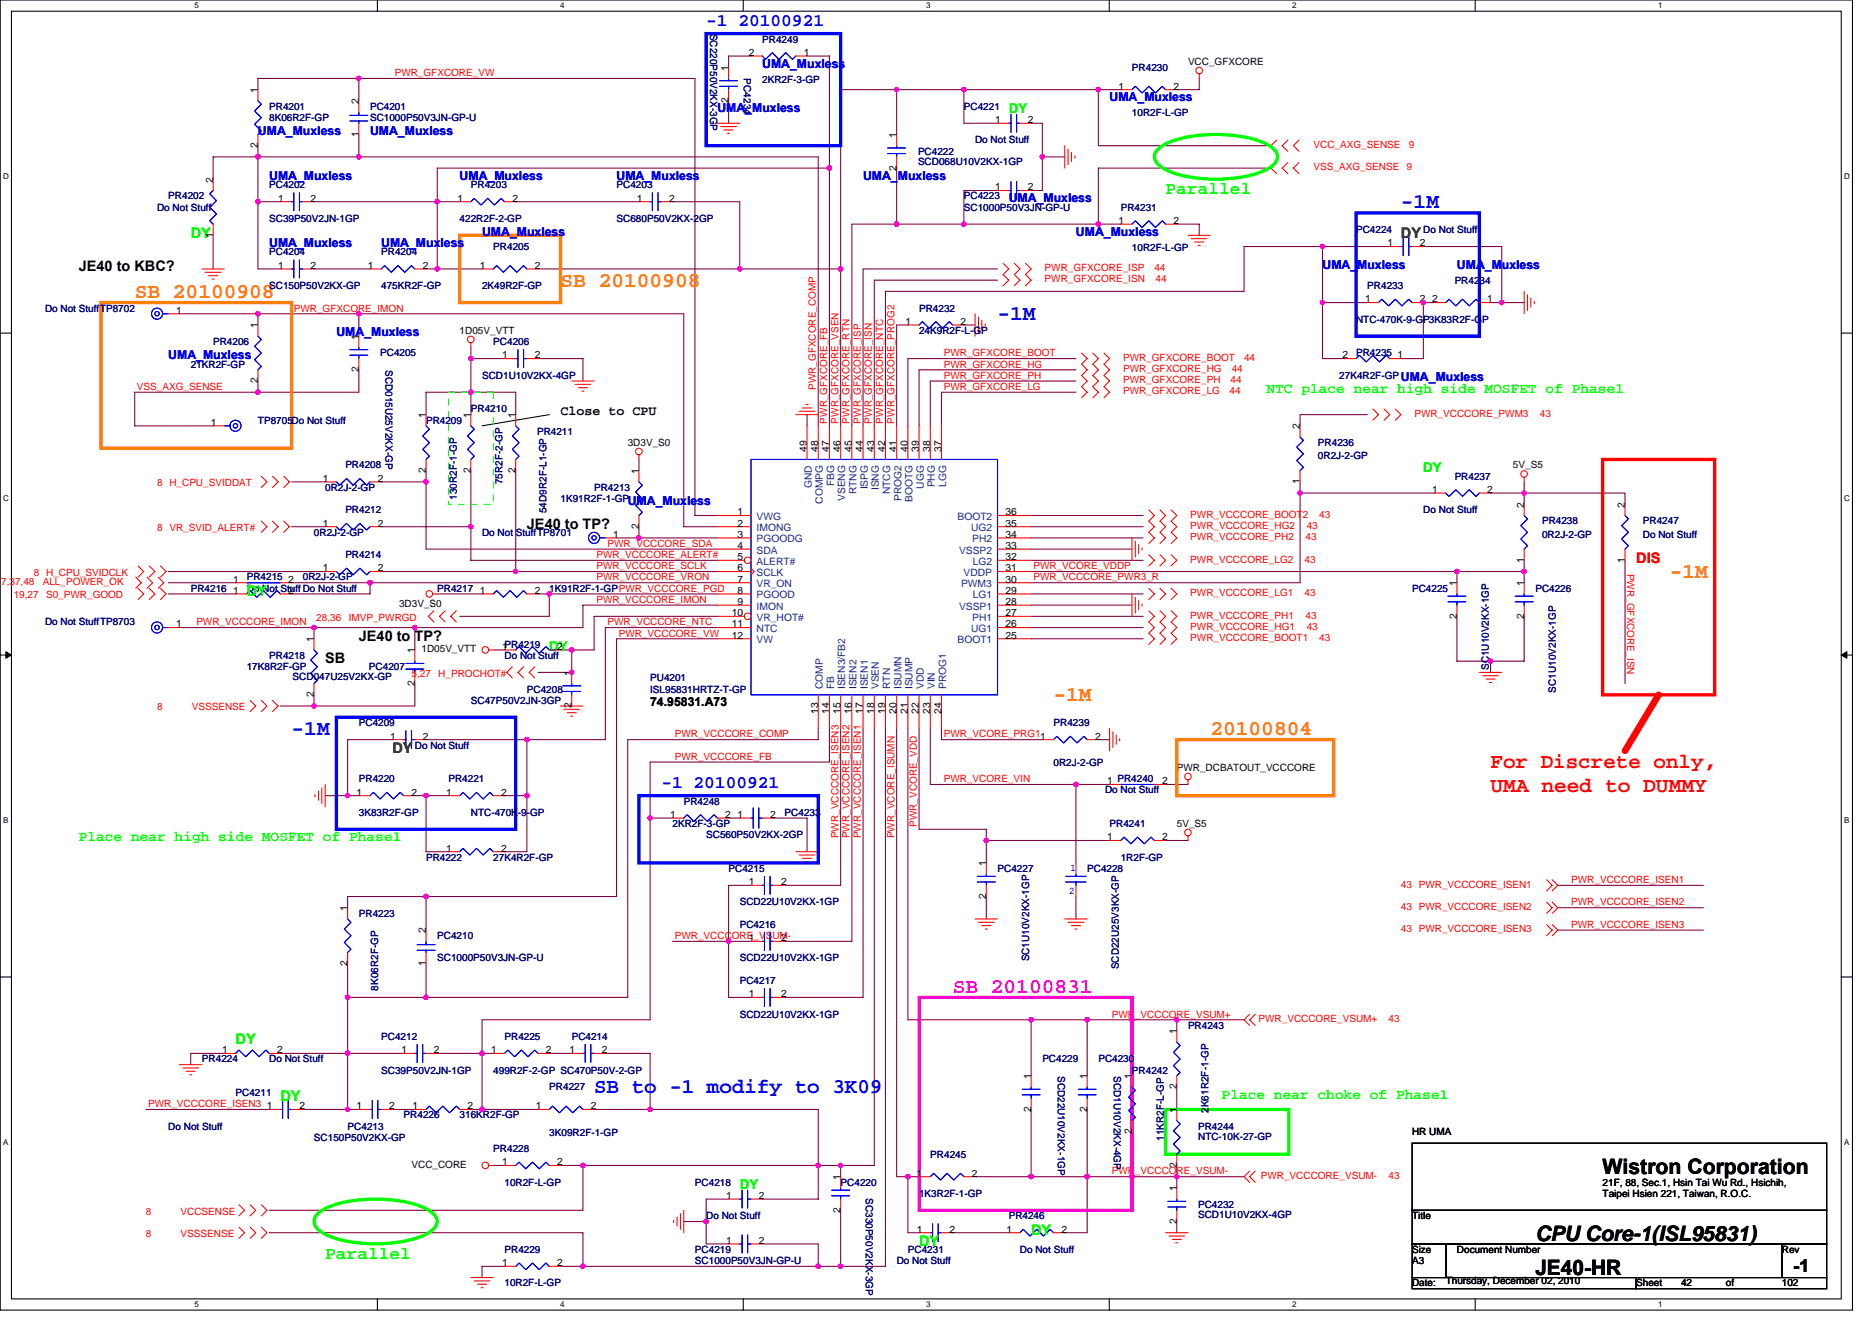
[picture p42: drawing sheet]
<svg xmlns="http://www.w3.org/2000/svg" width="297mm" height="210mm" viewBox="0 0 297 210" stroke-linecap="round" stroke-linejoin="round" font-family="sans-serif">
<defs><g id="words">
<g font-size="3.4" fill="#00f">
<text x="222.3" y="33">-1M</text>
<text x="158.3" y="50.8">-1M</text>
<text x="46.3" y="116.6">-1M</text>
<text x="94.3" y="173.5">SB to -1 modify to 3K09</text>
</g>
<g font-size="3.4" fill="#ff8000">
<text x="21.4" y="47.2">SB 20100908</text>
<text x="88.9" y="45.5">SB 20100908</text>
<text x="265" y="91.7">-1M</text>
<text x="167.2" y="111.3">-1M</text>
<text x="192.1" y="116.6">20100804</text>
</g>
<g font-size="3.4" fill="#f00">
<text x="236.5" y="121.9">For Discrete only,</text>
<text x="236.5" y="125.7">UMA need to DUMMY</text>
</g>
<text font-size="3.4" fill="#f0f" x="151.2" y="157.5">SB 20100831</text>
<g font-size="3.4">
<text x="254.3" y="186.2">Wistron Corporation</text>
<text x="243.6" y="196.9">CPU Core-1(ISL95831)</text>
<text x="243.6" y="202.2">JE40-HR</text>
</g>
<g font-size="2.8" fill="#00f">
<text x="112.1" y="4.1">-1 20100921</text>
<text x="104.9" y="125">-1 20100921</text>
</g>
<g font-size="2.8" fill="#0f0">
<text x="185" y="30.8">Parallel</text>
<text x="51.6" y="199.7">Parallel</text>
</g>
<text font-size="2.8" x="284.5" y="201.8">-1</text>
<g font-size="2.3" fill="#0f0">
<text x="30.3" y="37.7">DY</text>
<text x="201" y="62.4">NTC place near high side MOSFET of Phase1</text>
<text x="39.2" y="94.6">DY</text>
<text x="12.5" y="133.5">Place near high side MOSFET of Phase1</text>
<text x="37.4" y="165.7">DY</text>
<text x="44.5" y="174.6">DY</text>
<text x="193.8" y="174.4">Place near choke of Phase1</text>
<text x="145.8" y="197.7">DY</text>
<text x="163.6" y="195.9">DY</text>
</g>
<g font-size="2.3" fill="#008000">
<text x="222.3" y="37.7">DY</text>
<text x="62.3" y="119.5">DY</text>
</g>
<g font-size="2.3">
<text x="12.5" y="43">JE40 to KBC?</text>
<text x="83.6" y="83.9">JE40 to TP?</text>
<text x="56.9" y="101.7">JE40 to TP?</text>
<text x="51.6" y="105.3">SB</text>
</g>
<text font-size="2.3" fill="#f00" x="259.6" y="89.3">DIS</text>
<g font-size="2.1" fill="#0f0">
<text x="160.1" y="18">DY</text>
<text x="225.8" y="74.9">DY</text>
<text x="87.2" y="103.3">DY</text>
<text x="117.4" y="188.7">DY</text>
</g>
<text font-size="2.1" x="88.9" y="65.8">Close to CPU</text>
<g font-size="1.9" fill="#00f">
<text x="120.9" y="10.7">UMA_Muxless</text>
<text x="113.8" y="17.8">UMA_Muxless</text>
<text x="176.1" y="16">UMA_Muxless</text>
<text x="40.9" y="21.4">UMA_Muxless</text>
<text x="58.7" y="21.4">UMA_Muxless</text>
<text x="42.7" y="28.5">UMA_Muxless</text>
<text x="72.9" y="28.5">UMA_Muxless</text>
<text x="97.8" y="28.5">UMA_Muxless</text>
<text x="136.9" y="28.5">UMA_Muxless</text>
<text x="160.1" y="32">UMA_Muxless</text>
<text x="42.7" y="39.2">UMA_Muxless</text>
<text x="60.5" y="39.2">UMA_Muxless</text>
<text x="76.5" y="37.4">UMA_Muxless</text>
<text x="170.7" y="37.4">UMA_Muxless</text>
<text x="209.8" y="42.7">UMA_Muxless</text>
<text x="231.2" y="42.7">UMA_Muxless</text>
<text x="53.4" y="53.4">UMA_Muxless</text>
<text x="26.7" y="56.9">UMA_Muxless</text>
<text x="222.3" y="60.5">UMA_Muxless</text>
<text x="99.6" y="80.1">UMA_Muxless</text>
</g>
<text font-size="1.9" x="103.2" y="112.1">74.95831.A73</text>
<g font-size="1.6" fill="#000080">
<text x="112.7" y="5.3" transform="rotate(90 112.7 5.3)">SC220P50V2KX-3GP</text>
<text x="120.9" y="6.8">PR4249</text>
<text x="179.6" y="11.2">PR4230</text>
<text x="42.7" y="17.4">PR4201</text>
<text x="58.7" y="17.4">PC4201</text>
<text x="118" y="12.4" transform="rotate(90 118 12.4)">PC4234</text>
<text x="120.9" y="13.1">2KR2F-3-GP</text>
<text x="152.9" y="17.4">PC4221</text>
<text x="42.7" y="19.2">8K06R2F-GP</text>
<text x="58.7" y="19.2">SC1000P50V3JN-GP-U</text>
<text x="154.7" y="22.8">Do Not Stuff</text>
<text x="179.6" y="18.5">10R2F-L-GP</text>
<text x="42.7" y="29.9">PC4202</text>
<text x="74.7" y="29.9">PR4203</text>
<text x="97.8" y="29.9">PC4203</text>
<text x="145.7" y="24.5">PC4222</text>
<text x="145.7" y="26.1">SCD068U10V2KX-1GP</text>
<text x="24.9" y="33.4">Do Not Stuff</text>
<text x="26.7" y="31.6">PR4202</text>
<text x="42.7" y="35.2">SC39P50V2JN-1GP</text>
<text x="72.9" y="35.2">422R2F-2-GP</text>
<text x="97.8" y="35.2">SC680P50V2KX-2GP</text>
<text x="152.9" y="31.6">PC4223</text>
<text x="152.9" y="33.4">SC1000P50V3JN-GP-U</text>
<text x="177.8" y="33.4">PR4231</text>
<text x="42.7" y="40.5">PC4204</text>
<text x="60.5" y="40.5">PR4204</text>
<text x="78.3" y="39.6">PR4205</text>
<text x="179.6" y="39.8">10R2F-L-GP</text>
<text x="215.2" y="37">PC4224</text>
<text x="225.8" y="37">Do Not Stuff</text>
<text x="42.7" y="45.9">SC150P50V2KX-GP</text>
<text x="60.5" y="45.9">475KR2F-GP</text>
<text x="76.5" y="45.9">2K49R2F-GP</text>
<text x="217" y="45.9">PR4233</text>
<text x="230.8" y="45">PR4234</text>
<text x="7.2" y="49.4">Do Not StuffTP8702</text>
<text x="145.8" y="49.4">PR4232</text>
<text x="145.8" y="53">24K9R2F-L-GP</text>
<text x="215.2" y="51.2">NTC-470K-9-GP3K83R2F-GP</text>
<text x="30.3" y="58.3">21KR2F-GP</text>
<text x="33.8" y="54.8">PR4206</text>
<text x="60.3" y="56.5">PC4205</text>
<text x="61.1" y="58.7" transform="rotate(90 61.1 58.7)">SCD015U25V2KX-GP</text>
<text x="78.3" y="54.8">PC4206</text>
<text x="215.2" y="56.5">PR4235</text>
<text x="74.7" y="65.4">PR4210</text>
<text x="76.5" y="60.1">SCD1U10V2KX-4GP</text>
<text x="212.5" y="60.1">27K4R2F-GP</text>
<text x="40.9" y="67.2">TP8705Do Not Stuff</text>
<text x="67.6" y="67.2">PR4209</text>
<text x="85.2" y="69">PR4211</text>
<text x="209.1" y="70.8">PR4236</text>
<text x="51.6" y="77.9">0R2J-2-GP</text>
<text x="54.8" y="74.3">PR4208</text>
<text x="79.8" y="76.8" transform="rotate(-90 79.8 76.8)">75R2F-2-GP</text>
<text x="94.3" y="77.9">PR4213</text>
<text x="209.1" y="72.9">0R2J-2-GP</text>
<text x="230.8" y="76.1">PR4237</text>
<text x="54.8" y="81.4">PR4212</text>
<text x="72.5" y="79.3" transform="rotate(-90 72.5 79.3)">130R2F-1-GP</text>
<text x="86.7" y="81.4" transform="rotate(-90 86.7 81.4)">54D9R2F-L1-GP</text>
<text x="88.9" y="79.7">1K91R2F-1-GP</text>
<text x="225.8" y="81.4">Do Not Stuff</text>
<text x="244.7" y="83.2">PR4238</text>
<text x="260.7" y="83.2">PR4247</text>
<text x="49.8" y="85">0R2J-2-GP</text>
<text x="54.8" y="88.5">PR4214</text>
<text x="76.5" y="85">Do Not StuffTP8701</text>
<text x="244.7" y="85.3">0R2J-2-GP</text>
<text x="260.7" y="85.3">Do Not Stuff</text>
<text x="30.3" y="93.9">PR4216</text>
<text x="39.2" y="92.1">PR4215</text>
<text x="39.2" y="93.9">Do Not StuffDo Not Stuff</text>
<text x="48" y="92.1">0R2J-2-GP</text>
<text x="69.4" y="93.9">PR4217</text>
<text x="87.2" y="93.9">1K91R2F-1-GPPWR_VCCCORE_PGD</text>
<text x="224.1" y="93.9">PC4225</text>
<text x="243.6" y="93.9">PC4226</text>
<text x="7.2" y="99.2">Do Not StuffTP8703</text>
<text x="39.2" y="106.3">17K8R2F-GP</text>
<text x="42.7" y="104.5">PR4218</text>
<text x="46.4" y="107.9">SCD047U25V2KX-GP</text>
<text x="58.5" y="106.3">PC4207</text>
<text x="80" y="104.5">Do Not Stuff</text>
<text x="236.2" y="106.3" transform="rotate(-90 236.2 106.3)">SC1U10V2KX-1GP</text>
<text x="74.7" y="111.7">SC47P50V2JN-3GP</text>
<text x="83.6" y="109.9">PC4208</text>
<text x="103.2" y="108.1">PU4201</text>
<text x="103.2" y="109.9">ISL95831HRTZ-T-GP</text>
<text x="246.9" y="109.9" transform="rotate(-90 246.9 109.9)">SC1U10V2KX-1GP</text>
<text x="56.9" y="115.2">PC4209</text>
<text x="65.8" y="118.8">Do Not Stuff</text>
<text x="167.2" y="115.2">PR4239</text>
<text x="56.9" y="124.1">PR4220</text>
<text x="71.2" y="124.1">PR4221</text>
<text x="167.2" y="121.6">0R2J-2-GP</text>
<text x="175.3" y="125.9">Do Not Stuff</text>
<text x="56.9" y="129.4">3K83R2F-GP</text>
<text x="74.7" y="129.4">NTC-470K-9-GP</text>
<text x="106.7" y="131.2">2KR2F-3-GP</text>
<text x="108.5" y="127.7">PR4248</text>
<text x="124.5" y="129.4">PC4233</text>
<text x="176.1" y="131.2">PR4241</text>
<text x="67.6" y="136.5">PR4222</text>
<text x="78.3" y="136.5">27K4R2F-GP</text>
<text x="112.1" y="133">SC560P50V2KX-2GP</text>
<text x="177.8" y="136.5">1R2F-GP</text>
<text x="115.6" y="138.3">PC4215</text>
<text x="117.4" y="143.7">SCD22U10V2KX-1GP</text>
<text x="158.3" y="138.3">PC4227</text>
<text x="172.5" y="138.3">PC4228</text>
<text x="56.9" y="145.4">PR4223</text>
<text x="69.4" y="149">PC4210</text>
<text x="117.4" y="147.2">PC4216</text>
<text x="69.4" y="152.5">SC1000P50V3JN-GP-U</text>
<text x="117.4" y="152.5">SCD22U10V2KX-1GP</text>
<text x="163.3" y="152.5" transform="rotate(-90 163.3 152.5)">SC1U10V2KX-1GP</text>
<text x="177.5" y="153.8" transform="rotate(-90 177.5 153.8)">SCD22U25V3KX-GP</text>
<text x="60" y="157.2" transform="rotate(-90 60 157.2)">8K06R2F-GP</text>
<text x="117.4" y="156.1">PC4217</text>
<text x="117.4" y="161.4">SCD22U10V2KX-1GP</text>
<text x="60.5" y="165">PC4212</text>
<text x="80" y="165">PR4225</text>
<text x="90.7" y="165">PC4214</text>
<text x="188.5" y="163.2">PR4243</text>
<text x="32" y="168.6">PR4224</text>
<text x="37.4" y="173.9">PC4211</text>
<text x="42.7" y="168.6">Do Not Stuff</text>
<text x="60.5" y="170.3">SC39P50V2JN-1GP</text>
<text x="78.3" y="170.3">499R2F-2-GP SC470P50V-2-GP</text>
<text x="87.2" y="173">PR4227</text>
<text x="165.4" y="168.6">PC4229</text>
<text x="167.8" y="170.7" transform="rotate(90 167.8 170.7)">SCD22U10V2KX-1GP</text>
<text x="174.3" y="168.6">PC4230</text>
<text x="176.7" y="170.7" transform="rotate(90 176.7 170.7)">SCD1U10V2KX-4GP</text>
<text x="179.6" y="170.3">PR4242</text>
<text x="26.7" y="179.2">Do Not Stuff</text>
<text x="55.2" y="179.2">PC4213</text>
<text x="64" y="177.4">PR4226</text>
<text x="72.9" y="177.4">316KR2F-GP</text>
<text x="190.1" y="179.2">PR4244</text>
<text x="191.8" y="176.6" transform="rotate(-90 191.8 176.6)">2K61R2F-1-GP</text>
<text x="49.8" y="181">SC150P50V2KX-GP</text>
<text x="78.3" y="182.8">PR4228</text>
<text x="87.2" y="180.3">3K09R2F-1-GP</text>
<text x="147.6" y="183.7">PR4245</text>
<text x="184.7" y="181" transform="rotate(-90 184.7 181)">11KR2F-L-GP</text>
<text x="190.1" y="180.8">NTC-10K-27-GP</text>
<text x="80" y="188.1">10R2F-L-GP</text>
<text x="110.3" y="188.1">PC4218</text>
<text x="133.4" y="188.1">PC4220</text>
<text x="137.4" y="190.1" transform="rotate(90 137.4 190.1)">SC330P50V2KX-3GP</text>
<text x="145.8" y="189.9">1K3R2F-1-GP</text>
<text x="190.1" y="191.7">PC4232</text>
<text x="112.1" y="193.4">Do Not Stuff</text>
<text x="160.1" y="193.4">PR4246</text>
<text x="190.1" y="193.3">SCD1U10V2KX-4GP</text>
<text x="80" y="198.8">PR4229</text>
<text x="110.3" y="198.8">PC4219</text>
<text x="110.3" y="200.6">SC1000P50V3JN-GP-U</text>
<text x="142.3" y="200.6">Do Not Stuff</text>
<text x="144.1" y="198.8">PC4231</text>
<text x="161.8" y="198.8">Do Not Stuff</text>
<text x="80" y="204.1">10R2F-L-GP</text>
</g>
<g font-size="1.6">
<text x="115.6" y="11.2" transform="rotate(-90 115.6 11.2)">1</text>
<text x="118.8" y="8.9">2</text>
<text x="127.5" y="8.9">1</text>
<text x="188.5" y="10.3">VCC_GFXCORE</text>
<text x="40.9" y="14.8" transform="rotate(-90 40.9 14.8)">1</text>
<text x="56.9" y="16.5" transform="rotate(-90 56.9 16.5)">2</text>
<text x="115.6" y="16.4" transform="rotate(-90 115.6 16.4)">2</text>
<text x="177.5" y="14.2">1</text>
<text x="186.2" y="14.2">2</text>
<text x="40.9" y="23.5" transform="rotate(-90 40.9 23.5)">2</text>
<text x="56.9" y="21.7" transform="rotate(-90 56.9 21.7)">1</text>
<text x="142.3" y="21.9" transform="rotate(-90 142.3 21.9)">1</text>
<text x="157.9" y="19.5">1</text>
<text x="163.1" y="19.5">2</text>
<text x="33.8" y="29" transform="rotate(-90 33.8 29)">2</text>
<text x="142.3" y="27.1" transform="rotate(-90 142.3 27.1)">2</text>
<text x="44.1" y="32">1</text>
<text x="49.3" y="32">2</text>
<text x="72.6" y="32">1</text>
<text x="81.3" y="32">2</text>
<text x="101" y="32">1</text>
<text x="106.2" y="32">2</text>
<text x="157.9" y="30.2">1</text>
<text x="163.1" y="30.2">2</text>
<text x="177.5" y="35.5">1</text>
<text x="186.2" y="35.5">2</text>
<text x="33.8" y="37.7" transform="rotate(-90 33.8 37.7)">1</text>
<text x="220.2" y="39.1">1</text>
<text x="225.3" y="39.1">2</text>
<text x="44.1" y="42.7">1</text>
<text x="49.3" y="42.7">2</text>
<text x="58.4" y="42.7">1</text>
<text x="67.1" y="42.7">2</text>
<text x="76.1" y="42.7">1</text>
<text x="84.9" y="42.7">2</text>
<text x="216.6" y="48">1</text>
<text x="225.3" y="48">2</text>
<text x="227.3" y="48">2</text>
<text x="236" y="48">1</text>
<text x="28" y="49.8">1</text>
<text x="40.9" y="52.1" transform="rotate(-90 40.9 52.1)">1</text>
<text x="56.9" y="53.9" transform="rotate(-90 56.9 53.9)">1</text>
<text x="72.9" y="53">1D05V_VTT</text>
<text x="143.7" y="51.5">1</text>
<text x="152.4" y="51.5">2</text>
<text x="56.9" y="59.1" transform="rotate(-90 56.9 59.1)">2</text>
<text x="79.7" y="56.9">1</text>
<text x="84.9" y="56.9">2</text>
<text x="213" y="56.9">2</text>
<text x="221.8" y="56.9">1</text>
<text x="40.9" y="60.8" transform="rotate(-90 40.9 60.8)">2</text>
<text x="33.5" y="67.5">1</text>
<text x="67.6" y="66.3" transform="rotate(-90 67.6 66.3)">1</text>
<text x="74.7" y="66.3" transform="rotate(-90 74.7 66.3)">1</text>
<text x="81.8" y="66.3" transform="rotate(-90 81.8 66.3)">1</text>
<text x="99.6" y="70.8">3D3V_S0</text>
<text x="128" y="71.6" transform="rotate(-90 128 71.6)">49</text>
<text x="129.8" y="71.6" transform="rotate(-90 129.8 71.6)">48</text>
<text x="131.6" y="71.6" transform="rotate(-90 131.6 71.6)">47</text>
<text x="133.4" y="71.6" transform="rotate(-90 133.4 71.6)">46</text>
<text x="135.1" y="71.6" transform="rotate(-90 135.1 71.6)">45</text>
<text x="136.9" y="71.6" transform="rotate(-90 136.9 71.6)">44</text>
<text x="138.7" y="71.6" transform="rotate(-90 138.7 71.6)">43</text>
<text x="140.5" y="71.6" transform="rotate(-90 140.5 71.6)">42</text>
<text x="142.3" y="71.6" transform="rotate(-90 142.3 71.6)">41</text>
<text x="144" y="71.6" transform="rotate(-90 144 71.6)">40</text>
<text x="145.8" y="71.6" transform="rotate(-90 145.8 71.6)">39</text>
<text x="147.6" y="71.6" transform="rotate(-90 147.6 71.6)">38</text>
<text x="149.4" y="71.6" transform="rotate(-90 149.4 71.6)">37</text>
<text x="206.3" y="68.1" transform="rotate(-90 206.3 68.1)">2</text>
<text x="51.2" y="76.4">1</text>
<text x="60" y="76.4">2</text>
<text x="67.6" y="75.1" transform="rotate(-90 67.6 75.1)">2</text>
<text x="74.7" y="75.1" transform="rotate(-90 74.7 75.1)">2</text>
<text x="81.8" y="75.1" transform="rotate(-90 81.8 75.1)">2</text>
<text x="101.4" y="75.2" transform="rotate(-90 101.4 75.2)">1</text>
<text x="206.3" y="76.8" transform="rotate(-90 206.3 76.8)">1</text>
<text x="240.1" y="74.3">5V_S5</text>
<text x="51.2" y="83.5">1</text>
<text x="60" y="83.5">2</text>
<text x="101.4" y="83.9" transform="rotate(-90 101.4 83.9)">2</text>
<text x="117" y="81.8">1</text>
<text x="117" y="83.5">2</text>
<text x="159.5" y="81.8">36</text>
<text x="159.5" y="83.5">35</text>
<text x="227.3" y="78.2">1</text>
<text x="236" y="78.2">2</text>
<text x="241.8" y="80.5" transform="rotate(-90 241.8 80.5)">2</text>
<text x="257.8" y="80.5" transform="rotate(-90 257.8 80.5)">2</text>
<text x="97.3" y="85.3">1</text>
<text x="117" y="85.3">3</text>
<text x="117" y="87.1">4</text>
<text x="117" y="88.9">5</text>
<text x="159.5" y="87.1">33</text>
<text x="159.5" y="85.3">34</text>
<text x="159.5" y="88.9">32</text>
<text x="241.8" y="89.3" transform="rotate(-90 241.8 89.3)">1</text>
<text x="257.8" y="89.3" transform="rotate(-90 257.8 89.3)">1</text>
<text x="37" y="92.4">1</text>
<text x="37" y="94.2">1</text>
<text x="45.7" y="92.4">2</text>
<text x="45.7" y="94.2">2</text>
<text x="51.2" y="90.7">1</text>
<text x="60" y="90.7">2</text>
<text x="76.1" y="94.2">1</text>
<text x="84.9" y="94.2">2</text>
<text x="117" y="90.7">6</text>
<text x="117" y="92.4">7</text>
<text x="117" y="94.2">8</text>
<text x="117" y="96">9</text>
<text x="159.5" y="96">28</text>
<text x="159.5" y="90.7">31</text>
<text x="159.5" y="92.4">30</text>
<text x="159.5" y="94.2">29</text>
<text x="231.2" y="93" transform="rotate(-90 231.2 93)">1</text>
<text x="241.8" y="93" transform="rotate(-90 241.8 93)">1</text>
<text x="28" y="99.5">1</text>
<text x="49.8" y="101.9" transform="rotate(-90 49.8 101.9)">1</text>
<text x="63.3" y="96.4">3D3V_S0</text>
<text x="116.1" y="97.8">10</text>
<text x="116.1" y="99.5">11</text>
<text x="116.1" y="101.3">12</text>
<text x="159.5" y="101.3">25</text>
<text x="159.5" y="97.8">27</text>
<text x="159.5" y="99.5">26</text>
<text x="231.2" y="98.2" transform="rotate(-90 231.2 98.2)">2</text>
<text x="241.8" y="98.2" transform="rotate(-90 241.8 98.2)">2</text>
<text x="65.8" y="103.7" transform="rotate(-90 65.8 103.7)">1</text>
<text x="66.9" y="103.5">1D05V_VTT</text>
<text x="79.7" y="103.1">1PR4219</text>
<text x="88.4" y="103.1">2</text>
<text x="90.7" y="107.2" transform="rotate(-90 90.7 107.2)">1</text>
<text x="49.8" y="110.6" transform="rotate(-90 49.8 110.6)">2</text>
<text x="65.8" y="108.8" transform="rotate(-90 65.8 108.8)">2</text>
<text x="90.7" y="112.4" transform="rotate(-90 90.7 112.4)">2</text>
<text x="129.8" y="113.3" transform="rotate(-90 129.8 113.3)">13</text>
<text x="131.6" y="113.3" transform="rotate(-90 131.6 113.3)">14</text>
<text x="133.4" y="113.3" transform="rotate(-90 133.4 113.3)">15</text>
<text x="135.1" y="113.3" transform="rotate(-90 135.1 113.3)">16</text>
<text x="136.9" y="113.3" transform="rotate(-90 136.9 113.3)">17</text>
<text x="138.7" y="113.3" transform="rotate(-90 138.7 113.3)">18</text>
<text x="140.5" y="113.3" transform="rotate(-90 140.5 113.3)">19</text>
<text x="142.3" y="113.3" transform="rotate(-90 142.3 113.3)">20</text>
<text x="144" y="113.3" transform="rotate(-90 144 113.3)">21</text>
<text x="145.8" y="113.3" transform="rotate(-90 145.8 113.3)">22</text>
<text x="147.6" y="113.3" transform="rotate(-90 147.6 113.3)">23</text>
<text x="149.4" y="113.3" transform="rotate(-90 149.4 113.3)">24</text>
<text x="61.9" y="117.3">1</text>
<text x="67.1" y="117.3">2</text>
<text x="173.8" y="117.3">2</text>
<text x="175.7" y="124.4">1 PR4240</text>
<text x="184.4" y="124.4">2</text>
<text x="186.7" y="122.3">PWR_DCBATOUT_VCCCORE</text>
<text x="56.6" y="126.2">1</text>
<text x="65.3" y="126.2">2</text>
<text x="70.8" y="126.2">1</text>
<text x="79.5" y="126.2">2</text>
<text x="106.4" y="129.8">1</text>
<text x="115.1" y="129.8">2</text>
<text x="117" y="129.8">1</text>
<text x="122.2" y="129.8">2</text>
<text x="186.7" y="131.2">5V_S5</text>
<text x="70.8" y="135.1">1</text>
<text x="79.5" y="135.1">2</text>
<text x="156.5" y="137.4" transform="rotate(-90 156.5 137.4)">1</text>
<text x="175.7" y="133.3">1</text>
<text x="184.4" y="133.3">2</text>
<text x="118.8" y="140.4">1</text>
<text x="124" y="140.4">2</text>
<text x="156.5" y="142.6" transform="rotate(-90 156.5 142.6)">2</text>
<text x="55.1" y="144.5" transform="rotate(-90 55.1 144.5)">1</text>
<text x="67.6" y="148.1" transform="rotate(-90 67.6 148.1)">2</text>
<text x="118.8" y="149.3">1</text>
<text x="124" y="149.3">2</text>
<text x="55.1" y="153.3" transform="rotate(-90 55.1 153.3)">2</text>
<text x="67.6" y="153.3" transform="rotate(-90 67.6 153.3)">1</text>
<text x="118.8" y="158.2">1</text>
<text x="124" y="158.2">2</text>
<text x="35.2" y="167.1">1</text>
<text x="44" y="167.1">2</text>
<text x="63.7" y="167.1">1</text>
<text x="68.9" y="167.1">2</text>
<text x="77.9" y="167.1">1</text>
<text x="86.6" y="167.1">2</text>
<text x="90.4" y="167.1">1</text>
<text x="95.5" y="167.1">2</text>
<text x="186.7" y="164.1" transform="rotate(-90 186.7 164.1)">1</text>
<text x="163.6" y="171.2" transform="rotate(-90 163.6 171.2)">1</text>
<text x="172.5" y="171.2" transform="rotate(-90 172.5 171.2)">1</text>
<text x="179.6" y="171.2" transform="rotate(-90 179.6 171.2)">1</text>
<text x="186.7" y="172.8" transform="rotate(-90 186.7 172.8)">2</text>
<text x="42.4" y="176">1</text>
<text x="47.5" y="176">2</text>
<text x="56.6" y="176">1</text>
<text x="61.7" y="176">2</text>
<text x="65.5" y="176">1</text>
<text x="74.2" y="176">2</text>
<text x="85" y="176">1</text>
<text x="93.7" y="176">2</text>
<text x="163.6" y="176.4" transform="rotate(-90 163.6 176.4)">2</text>
<text x="172.5" y="176.4" transform="rotate(-90 172.5 176.4)">2</text>
<text x="179.6" y="180" transform="rotate(-90 179.6 180)">2</text>
<text x="186.7" y="176.6" transform="rotate(-90 186.7 176.6)">1</text>
<text x="65.3" y="185.3">VCC_CORE</text>
<text x="79.7" y="184.9">1</text>
<text x="88.4" y="184.9">2</text>
<text x="186.7" y="185.3" transform="rotate(-90 186.7 185.3)">2</text>
<text x="224.1" y="180.1">HR UMA</text>
<text x="115.2" y="190.2">1</text>
<text x="120.4" y="190.2">2</text>
<text x="133.4" y="187.2" transform="rotate(-90 133.4 187.2)">1</text>
<text x="145.5" y="186.7">1</text>
<text x="154.2" y="186.7">2</text>
<text x="186.7" y="189" transform="rotate(-90 186.7 189)">1</text>
<text x="254.3" y="188.1">21F, 88, Sec.1, Hsin Tai Wu Rd., Hsichih,</text>
<text x="254.3" y="189.9">Taipei Hsien 221, Taiwan, R.O.C.</text>
<text x="115.2" y="197.3">1</text>
<text x="120.4" y="197.3">2</text>
<text x="133.4" y="192.4" transform="rotate(-90 133.4 192.4)">2</text>
<text x="145.5" y="195.6">1</text>
<text x="150.6" y="195.6">2</text>
<text x="159.7" y="195.6">1</text>
<text x="168.4" y="195.6">2</text>
<text x="186.7" y="194.2" transform="rotate(-90 186.7 194.2)">2</text>
<text x="224.1" y="193.4">Title</text>
<text x="79.7" y="200.9">1</text>
<text x="88.4" y="200.9">2</text>
<text x="224.1" y="200.6">A3</text>
<text x="224.1" y="198.8">Size</text>
<text x="229.4" y="203.8">Thursday, December 02, 2010</text>
<text x="231.2" y="198.8">Document Number</text>
<text x="282.7" y="198.8">Rev</text>
<text x="224.1" y="204.1">Date:</text>
<text x="259.6" y="204.1">Sheet</text>
<text x="266.7" y="204.1">42</text>
<text x="273.9" y="204.1">of</text>
<text x="282.7" y="204.1">102</text>
</g>
<g font-size="1.6" fill="#f00">
<text x="62.6" y="12.1">PWR_GFXCORE_VW</text>
<text x="208.4" y="23.5">VCC_AXG_SENSE</text>
<text x="223.5" y="23.5">9</text>
<text x="208.4" y="27">VSS_AXG_SENSE</text>
<text x="223.2" y="27">9</text>
<text x="165.8" y="43">PWR_GFXCORE_ISP</text>
<text x="165.8" y="44.8">PWR_GFXCORE_ISN</text>
<text x="183.2" y="43">44</text>
<text x="183.3" y="44.8">44</text>
<text x="46.6" y="49.4">PWR_GFXCORE_IMON</text>
<text x="149.8" y="56.5">PWR_GFXCORE_BOOT</text>
<text x="149.8" y="58.3">PWR_GFXCORE_HG</text>
<text x="178.2" y="57.3">PWR_GFXCORE_BOOT</text>
<text x="178.2" y="59">PWR_GFXCORE_HG</text>
<text x="195.4" y="59">44</text>
<text x="197.4" y="57.3">44</text>
<text x="21.7" y="61.9">VSS_AXG_SENSE</text>
<text x="129.5" y="61.9" transform="rotate(-90 129.5 61.9)">PWR_GFXCORE_COMP</text>
<text x="149.8" y="60.1">PWR_GFXCORE_PH</text>
<text x="149.8" y="61.9">PWR_GFXCORE_LG</text>
<text x="178.2" y="60.8">PWR_GFXCORE_PH</text>
<text x="178.2" y="62.6">PWR_GFXCORE_LG</text>
<text x="195.1" y="62.6">44</text>
<text x="195.3" y="60.8">44</text>
<text x="131.3" y="67.2" transform="rotate(-90 131.3 67.2)">PWR_GFXCORE_FB</text>
<text x="133" y="67.2" transform="rotate(-90 133 67.2)">PWR_GFXCORE_VSEN</text>
<text x="134.8" y="67.2" transform="rotate(-90 134.8 67.2)">PWR_GFXCORE_RTN</text>
<text x="136.6" y="67.2" transform="rotate(-90 136.6 67.2)">PWR_GFXCORE_ISP</text>
<text x="138.4" y="67.2" transform="rotate(-90 138.4 67.2)">PWR_GFXCORE_ISN</text>
<text x="140.1" y="67.2" transform="rotate(-90 140.1 67.2)">PWR_GFXCORE_NTC</text>
<text x="141.9" y="67.2" transform="rotate(-90 141.9 67.2)">PWR_GFXCORE_PROG2</text>
<text x="224.4" y="66.1">PWR_VCCCORE_PWM3</text>
<text x="244.3" y="66.1">43</text>
<text x="24.9" y="77.2">8 H_CPU_SVIDDAT</text>
<text x="188.9" y="82.1">PWR_VCCCORE_BOOT2</text>
<text x="188.9" y="83.9">PWR_VCCCORE_HG2</text>
<text x="207.3" y="83.9">43</text>
<text x="209.3" y="82.1">43</text>
<text x="24.9" y="84.3">8 VR_SVID_ALERT#</text>
<text x="94.6" y="88.5">PWR_VCCCORE_ALERT#</text>
<text x="96.4" y="86.8">PWR_VCCCORE_SDA</text>
<text x="188.9" y="85.7">PWR_VCCCORE_PH2</text>
<text x="188.9" y="89.3">PWR_VCCCORE_LG2</text>
<text x="207" y="89.3">43</text>
<text x="207.2" y="85.7">43</text>
<text x="-.7" y="92.8">2</text>
<text x=".2" y="92.8">7,37,48</text>
<text x="2.2" y="94.9">19,27</text>
<text x="5.4" y="91.4">8 H_CPU_SVIDCLK</text>
<text x="6.8" y="92.8">ALL_POWER_OK</text>
<text x="7.3" y="94.9">S0_PWR_GOOD</text>
<text x="94.6" y="90.3">PWR_VCCCORE_SCLK</text>
<text x="94.6" y="92.1">PWR_VCCCORE_VRON</text>
<text x="94.6" y="95.7">PWR_VCCCORE_IMON</text>
<text x="164" y="92.1">PWR_VCCCORE_PWR3_R</text>
<text x="164" y="90.3">PWR_VCORE_VDDP</text>
<text x="188.9" y="94.6">PWR_VCCCORE_LG1</text>
<text x="207" y="94.6">43</text>
<text x="258.2" y="91" transform="rotate(90 258.2 91)">PWR_GFXCORE_ISN</text>
<text x="31.2" y="99.2">PWR_VCCCORE_IMON</text>
<text x="50.2" y="98.5">28,36</text>
<text x="55.3" y="98.5">IMVP_PWRGD</text>
<text x="96.4" y="99.2">PWR_VCCCORE_NTC</text>
<text x="98.2" y="101">PWR_VCCCORE_VW</text>
<text x="188.9" y="98.1">PWR_VCCCORE_PH1</text>
<text x="188.9" y="99.9">PWR_VCCCORE_HG1</text>
<text x="188.9" y="101.7">PWR_VCCCORE_BOOT1</text>
<text x="207.2" y="98.1">43</text>
<text x="207.3" y="99.9">43</text>
<text x="209.3" y="101.7">43</text>
<text x="65.3" y="107.4">5,27</text>
<text x="69.6" y="107.4">H_PROCHOT#</text>
<text x="24.9" y="112.7">8</text>
<text x="30.4" y="112.7">VSSSENSE</text>
<text x="107.1" y="117">PWR_VCCCORE_COMP</text>
<text x="149.8" y="117">PWR_VCORE_PRG11</text>
<text x="107.1" y="120.5">PWR_VCCCORE_FB</text>
<text x="149.8" y="124.1">PWR_VCORE_VIN</text>
<text x="145.5" y="131.2" transform="rotate(-90 145.5 131.2)">PWR_VCORE_VDD</text>
<text x="133" y="133" transform="rotate(-90 133 133)">PWR_VCCCORE_ISEN3</text>
<text x="134.8" y="133" transform="rotate(-90 134.8 133)">PWR_VCCCORE_ISEN2</text>
<text x="136.6" y="133" transform="rotate(-90 136.6 133)">PWR_VCCCORE_ISEN1</text>
<text x="141.9" y="133" transform="rotate(-90 141.9 133)">PWR_VCORE_ISUMN</text>
<text x="222.3" y="140.8">43 PWR_VCCCORE_ISEN1</text>
<text x="249.3" y="143.7">PWR_VCCCORE_ISEN2</text>
<text x="249.3" y="140.1">PWR_VCCCORE_ISEN1</text>
<text x="107.1" y="149">PWR_VCCCORE_VSUM-</text>
<text x="222.3" y="147.9">43 PWR_VCCCORE_ISEN3</text>
<text x="222.3" y="144.4">43 PWR_VCCCORE_ISEN2</text>
<text x="249.3" y="147.2">PWR_VCCCORE_ISEN3</text>
<text x="176.4" y="161.4">PWR_VCCCORE_VSUM+</text>
<text x="199.7" y="162.2">PWR_VCCCORE_VSUM+</text>
<text x="220.3" y="162.2">43</text>
<text x="23.5" y="175.7">PWR_VCCCORE_ISEN3</text>
<text x="176.4" y="186.3">PWR_VCCCORE_VSUM-</text>
<text x="200.1" y="187">PWR_VCCCORE_VSUM-</text>
<text x="220.3" y="187">43</text>
<text x="23.2" y="192.7">8</text>
<text x="23.2" y="196.3">8</text>
<text x="28.7" y="192.7">VCCSENSE</text>
<text x="28.7" y="196.3">VSSSENSE</text>
</g>
<g font-size="1.6" fill="#004080">
<text x="128.8" y="77.4" transform="rotate(-90 128.8 77.4)">GND</text>
<text x="132.4" y="77.1" transform="rotate(-90 132.4 77.1)">FBG</text>
<text x="137.7" y="77.7" transform="rotate(-90 137.7 77.7)">ISPG</text>
<text x="139.5" y="77.8" transform="rotate(-90 139.5 77.8)">ISNG</text>
<text x="146.6" y="77.5" transform="rotate(-90 146.6 77.5)">UGG</text>
<text x="148.4" y="77.3" transform="rotate(-90 148.4 77.3)">PHG</text>
<text x="150.1" y="77.2" transform="rotate(-90 150.1 77.2)">LGG</text>
<text x="120.1" y="82.5">VWG</text>
<text x="130.6" y="79.9" transform="rotate(-90 130.6 79.9)">COMPG</text>
<text x="134.1" y="79.5" transform="rotate(-90 134.1 79.5)">VSENG</text>
<text x="135.9" y="78.4" transform="rotate(-90 135.9 78.4)">RTNG</text>
<text x="141.2" y="78.4" transform="rotate(-90 141.2 78.4)">NTCG</text>
<text x="143" y="79.5" transform="rotate(-90 143 79.5)">PROG2</text>
<text x="144.8" y="79.7" transform="rotate(-90 144.8 79.7)">BOOTG</text>
<text x="151.9" y="82.5">BOOT2</text>
<text x="120.1" y="84.3">IMONG</text>
<text x="120.1" y="86.1">PGOODG</text>
<text x="120.1" y="87.8">SDA</text>
<text x="120.1" y="89.6">ALERT#</text>
<text x="152.2" y="87.8">VSSP2</text>
<text x="154.1" y="84.3">UG2</text>
<text x="154.3" y="86.1">PH2</text>
<text x="154.4" y="89.6">LG2</text>
<text x="120.1" y="91.4">SCLK</text>
<text x="120.1" y="93.2">VR_ON</text>
<text x="120.1" y="95">PGOOD</text>
<text x="152.5" y="93.2">PWM3</text>
<text x="152.9" y="91.4">VDDP</text>
<text x="154.4" y="95">LG1</text>
<text x="120.1" y="96.7">IMON</text>
<text x="120.1" y="98.5">VR_HOT#</text>
<text x="120.1" y="100.3">NTC</text>
<text x="152.2" y="96.7">VSSP1</text>
<text x="154.1" y="100.3">UG1</text>
<text x="154.3" y="98.5">PH1</text>
<text x="120.1" y="102.1">VW</text>
<text x="151.9" y="102.1">BOOT1</text>
<text x="130.6" y="109.3" transform="rotate(-90 130.6 109.3)">COMP</text>
<text x="132.4" y="109.3" transform="rotate(-90 132.4 109.3)">FB</text>
<text x="134.1" y="109.3" transform="rotate(-90 134.1 109.3)">ISEN3/FB2</text>
<text x="135.9" y="109.3" transform="rotate(-90 135.9 109.3)">ISEN2</text>
<text x="137.7" y="109.3" transform="rotate(-90 137.7 109.3)">ISEN1</text>
<text x="139.5" y="109.3" transform="rotate(-90 139.5 109.3)">VSEN</text>
<text x="141.2" y="109.3" transform="rotate(-90 141.2 109.3)">RTN</text>
<text x="143" y="109.3" transform="rotate(-90 143 109.3)">ISUMN</text>
<text x="144.8" y="109.3" transform="rotate(-90 144.8 109.3)">ISUMP</text>
<text x="146.6" y="109.3" transform="rotate(-90 146.6 109.3)">VDD</text>
<text x="148.4" y="109.3" transform="rotate(-90 148.4 109.3)">VIN</text>
<text x="150.1" y="109.3" transform="rotate(-90 150.1 109.3)">PROG1</text>
</g>
<g font-size="1.6" fill="#00f">
<text x="169.7" y="141.9">2</text>
<text x="169.8" y="138.2">1</text>
</g>
<g font-size="1.3">
<text x="30.8" y="1.3">5</text>
<text x="88.9" y="1.3">4</text>
<text x="147" y="1.3">3</text>
<text x="205" y="1.3">2</text>
<text x="263.1" y="1.3">1</text>
<text x=".5" y="28.4">D</text>
<text x="292.6" y="28.4">D</text>
<text x=".5" y="79.5">C</text>
<text x="292.6" y="79.5">C</text>
<text x=".5" y="130.6">B</text>
<text x="292.6" y="130.6">B</text>
<text x=".5" y="181.7">A</text>
<text x="292.6" y="181.7">A</text>
<text x="30.8" y="207.4">5</text>
<text x="88.9" y="207.4">4</text>
<text x="147" y="207.4">3</text>
<text x="205" y="207.4">2</text>
<text x="263.1" y="207.4">1</text>
</g>
</g></defs>
<path d="M0 0h293.9v207.9h-293.9zM1.8 1.8h290.4v204.3h-290.4z" fill="none" stroke="#000" stroke-width=".17"/>
<g fill="#fff">
<path d="M30.8 .2h.7v1.4h-.7z"/>
<path d="M30.8 206.3h.7v1.4h-.7z"/>
</g>
<path d="M59.9 0v1.8M59.9 206.1v1.8" fill="none" stroke="#000" stroke-width=".17"/>
<g fill="#fff">
<path d="M88.9 .2h.7v1.4h-.7z"/>
<path d="M88.9 206.3h.7v1.4h-.7z"/>
</g>
<path d="M117.9 0v1.8M117.9 206.1v1.8" fill="none" stroke="#000" stroke-width=".17"/>
<g fill="#fff">
<path d="M147 .2h.7v1.4h-.7z"/>
<path d="M147 206.3h.7v1.4h-.7z"/>
</g>
<path d="M176 0v1.8M176 206.1v1.8" fill="none" stroke="#000" stroke-width=".17"/>
<g fill="#fff">
<path d="M205 .2h.7v1.4h-.7z"/>
<path d="M205 206.3h.7v1.4h-.7z"/>
</g>
<path d="M234.1 0v1.8M234.1 206.1v1.8" fill="none" stroke="#000" stroke-width=".17"/>
<g fill="#fff">
<path d="M263.1 .2h.7v1.4h-.7z"/>
<path d="M263.1 206.3h.7v1.4h-.7z"/>
<path d="M.5 27.3h.9v1.4h-.9z"/>
<path d="M292.6 27.3h.9v1.4h-.9z"/>
<path d="M.5 78.4h.9v1.4h-.9z"/>
<path d="M292.6 78.4h.9v1.4h-.9z"/>
</g>
<path d="M0 52.9h1.8M292.2 52.9h1.7" fill="none" stroke="#000" stroke-width=".17"/>
<g fill="#fff">
<path d="M.5 129.5h.8v1.4h-.8z"/>
<path d="M292.6 129.5h.9v1.4h-.9z"/>
</g>
<path d="M0 103.9h1.8M292.2 103.9h1.7" fill="none" stroke="#000" stroke-width=".17"/>
<path d="M.9 103.4l.9 .5-.9 .5zM292.2 103.9l.8-.5v1z" fill="#000" stroke="#000" stroke-width=".16"/>
<g fill="#fff">
<path d="M.5 180.5h.8v1.4h-.8z"/>
<path d="M292.6 180.5h.9v1.4h-.9z"/>
</g>
<path d="M87.2 65.8l-10.7 1.8M0 155h1.8M292.2 155h1.7M224.1 181.4h65.8v10.6h-65.8zM224.1 192h65.8v5.4h-65.8zM224.1 197.4h5.3v5.3h-5.3zM229.4 197.4h53.3v5.3h-53.3zM282.7 197.4h7.2v5.3h-7.2zM224.1 202.7h35.5v1.8h-35.5zM259.6 202.7h30.3v1.8h-30.3z" fill="none" stroke="#000" stroke-width=".17"/>
<g fill="none" stroke="#800040" stroke-width=".17">
<path d="M40.9 14.2v-1.8h69.4v69.4h3.5M56.9 12.4v3.6M115.6 16v3.6M119.2 8.9h-3.6v1.8M128.1 8.9h3.5v58.7M142.3 14.2v7.1M152.9 14.2v5.4h5.4M163.6 19.6h1.8v10.6h-1.8M174.3 14.2v8.9h26.7M177.8 14.2h-44.4v53.4M190.3 12.4v1.8h-3.6M33.8 28.4v-3.5h96v42.7"/>
<path d="M33.8 37.3v5.4M40.9 23.1v19.6h3.6M40.9 32h3.6M49.8 32h23.1M56.9 21.3v3.6M81.8 32h19.6M106.7 32h10.7v10.7M131.6 26.7h-62.2v16M142.3 26.7v8.9M158.3 30.2h-5.4v5.4M165.4 24.9h3.5M177.8 35.6h-42.6v32"/>
<path d="M186.7 35.6h3.6v1.7M201 26.7h-26.7v8.9M209.8 39.1v17.8h3.6M220.5 39.1h-23.1v7.1h-56.9v21.4M225.8 39.1h12.5v8.9M28.5 49.8h80v33.8h5.3M40.9 49.8v1.8M49.8 42.7h8.9M56.9 58.7v3.5h-35.5v5.4h12.4M56.9 49.8v3.5M67.6 42.7h8.9M74.7 55.1v7.1h7.1v3.6"/>
<path d="M74.7 56.9h5.3M85.4 56.9h7.1v3.6M85.4 42.7h48M144.1 51.6h-1.8v16M152.9 51.6h1.8M158.3 42.7h-21.4v24.9M158.3 44.4h-19.6v23.2M170.7 56.9h-26.6v10.7M170.7 58.7h-24.9v8.9M209.8 48h7.2M227.6 48h-1.8v8.9h-3.5M236.5 48h5.3"/>
<path d="M40.9 60.5v1.7M46.3 76.5h5.3M60.5 76.5h7.1M67.6 65.8v-3.6h7.1v3.6M67.6 74.7v12.4h46.2M74.7 74.7v14.2h39.1M81.8 74.7v16M101.4 72.9v1.8M128.1 65.8v1.8M170.7 62.2h-21.3v5.4M170.7 60.5h-23.1v7.1M206.3 76.5v16h-42.7"/>
<path d="M206.3 78.2h21.3M217 65.8h-10.7v1.8M236.5 78.2h21.3v1.8M241.8 76.5v3.5M26.7 94.2h10.7M26.7 90.7h24.9M26.7 92.5h10.7M46.3 92.5h12.4v1.7h-12.4M46.3 83.6h5.3M49.8 99.6v1.7M58.7 92.5h55.1M60.5 90.7h53.3"/>
<path d="M60.5 83.6h14.2M65.8 99.6v3.5M69.4 94.2h7.1M85.4 94.2h28.4M87.2 94.2v3.6h-14.3M97.8 85.3h16M101.4 83.6v1.7M113.8 99.6h-17.7v17.7h-28.5M113.8 97.8h-19.5v5.3h-5.4M113.8 96h-21.3v3.6h-64M163.6 94.2h17.8M163.6 90.7h78.2"/>
<path d="M163.6 83.6h17.8M163.6 81.8h17.8M163.6 85.3h17.8M163.6 97.8h17.8M163.6 87.1h16M163.6 88.9h17.8M163.6 99.6h17.8M163.6 96h16M231.2 90.7v1.8M231.2 97.8v7.1h10.6v-7.1M241.8 88.9v3.6M257.8 88.9v19.6"/>
<path d="M49.8 110.2v1.8M62.3 117.3h-7.1v8.9h1.7M65.8 108.5v3.5h-21.3M78.3 103.1h1.7M83.6 117.3v17.8h-3.6M90.7 103.1v3.6h-5.3M113.8 101.3h-16v40.9h-42.6v1.8M129.8 115.6v1.7h-30.2v40.9h-44.4M131.6 115.6v5.3h-28.4v8.9h3.5M133.4 115.6v24.9h-8.9M135.2 115.6v33.8h-10.7M136.9 115.6v42.6h-12.4"/>
<path d="M138.7 115.6v69.3h-46.2M140.5 115.6v85.3h-51.6M142.3 115.6v71.1h3.5M144.1 115.6v46.2h53.3M145.8 115.6v16h10.7v5.3M147.6 115.6v8.9h28.5M149.4 115.6v1.7h16M163.6 101.3h17.8M174.3 117.3h1.8M236.5 104.9v1.8M51.6 126.2h3.6M65.8 126.2h5.4"/>
<path d="M67.6 126.2v8.9h3.6M80 126.2h3.6M103.2 129.8v32h-26.7v14.2M115.6 129.8h1.8M122.7 129.8h5.4v5.3M156.5 133.3h19.6M170.7 124.5v12.4M185 124.5h3.5M185 133.3h3.5M55.2 152.9v23.1M67.6 142.2v5.4M67.6 152.9v5.3"/>
<path d="M106.7 149.4h12.5M119.2 140.5h-3.6v17.7h3.6M156.5 142.2v3.6M170.7 142.2v3.6M247.2 140.5h23.1M247.2 147.6h23.1M247.2 144h23.1M23.2 176h19.5M35.6 167.1h-5.3v1.8M44.5 167.1h19.5M48 176h8.9M62.3 176h3.5"/>
<path d="M69.4 167.1h8.9M74.7 176h10.7M87.2 167.1h3.5M94.3 176h35.5v14.2h-8.9M96.1 167.1h7.1v8.9M163.6 161.8v8.9M163.6 176v10.7M172.5 176v19.6h-3.6M172.5 161.8v8.9M179.6 161.8v8.9M179.6 179.6v7.1M186.7 161.8v1.8"/>
<path d="M186.7 172.5v3.5M42.7 195.6h49.8v5.3M78.3 184.9h1.7M88.9 184.9h3.6v7.1h-49.8M108.5 193.8h3.6M115.6 190.2h-3.5v7.2h3.5M120.9 197.4h8.9v3.5M133.4 184.9v1.8M133.4 192v8.9M144.1 186.7v8.9h1.7M151.2 195.6h8.9M154.7 186.7h42.7"/>
<path d="M186.7 184.9v3.6M186.7 193.8v1.8M80 200.9h-3.5v1.8"/>
</g>
<g fill="#f0f" stroke="#f0f" stroke-width=".17">
<circle cx="40.9" cy="49.8" r=".35"/>
<circle cx="56.9" cy="49.8" r=".35"/>
<circle cx="115.6" cy="149.3" r=".35"/>
<circle cx="206.3" cy="78.2" r=".35"/>
<circle cx="55.1" cy="158.2" r=".35"/>
<circle cx="83.6" cy="117.3" r=".35"/>
<circle cx="238.3" cy="48" r=".35"/>
<circle cx="225.8" cy="48" r=".35"/>
<circle cx="209.8" cy="48" r=".35"/>
<circle cx="209.8" cy="39.1" r=".35"/>
<circle cx="40.9" cy="24.9" r=".35"/>
<circle cx="40.9" cy="32" r=".35"/>
<circle cx="56.9" cy="12.4" r=".35"/>
<circle cx="56.9" cy="24.9" r=".35"/>
<circle cx="69.4" cy="42.7" r=".35"/>
<circle cx="69.4" cy="32" r=".35"/>
<circle cx="40.9" cy="62.2" r=".35"/>
<circle cx="74.7" cy="62.2" r=".35"/>
<circle cx="74.7" cy="56.9" r=".35"/>
<circle cx="67.6" cy="76.4" r=".35"/>
<circle cx="74.7" cy="83.6" r=".35"/>
<circle cx="81.8" cy="90.7" r=".35"/>
<circle cx="101.4" cy="85.3" r=".35"/>
<circle cx="58.7" cy="92.4" r=".35"/>
<circle cx="65.8" cy="99.6" r=".35"/>
<circle cx="49.8" cy="112" r=".35"/>
<circle cx="90.7" cy="106.7" r=".35"/>
<circle cx="90.7" cy="103.1" r=".35"/>
<circle cx="55.1" cy="126.2" r=".35"/>
<circle cx="67.6" cy="126.2" r=".35"/>
<circle cx="83.6" cy="126.2" r=".35"/>
<circle cx="49.8" cy="99.6" r=".35"/>
<circle cx="67.6" cy="142.2" r=".35"/>
<circle cx="55.1" cy="167.1" r=".35"/>
<circle cx="55.1" cy="176" r=".35"/>
<circle cx="76.5" cy="167.1" r=".35"/>
<circle cx="76.5" cy="176" r=".35"/>
<circle cx="103.2" cy="176" r=".35"/>
<circle cx="67.6" cy="158.2" r=".35"/>
<circle cx="129.8" cy="184.9" r=".35"/>
<circle cx="92.5" cy="184.9" r=".35"/>
<circle cx="112" cy="193.8" r=".35"/>
<circle cx="133.4" cy="200.9" r=".35"/>
<circle cx="129.8" cy="200.9" r=".35"/>
<circle cx="133.4" cy="184.9" r=".35"/>
<circle cx="144" cy="186.7" r=".35"/>
<circle cx="179.6" cy="186.7" r=".35"/>
<circle cx="172.5" cy="186.7" r=".35"/>
<circle cx="186.7" cy="186.7" r=".35"/>
<circle cx="163.6" cy="161.8" r=".35"/>
<circle cx="186.7" cy="161.8" r=".35"/>
<circle cx="156.5" cy="133.3" r=".35"/>
<circle cx="170.7" cy="124.4" r=".35"/>
<circle cx="163.6" cy="186.7" r=".35"/>
<circle cx="179.6" cy="161.8" r=".35"/>
<circle cx="172.5" cy="161.8" r=".35"/>
<circle cx="165.4" cy="24.9" r=".35"/>
<circle cx="174.3" cy="14.2" r=".35"/>
<circle cx="174.3" cy="35.5" r=".35"/>
<circle cx="142.3" cy="14.2" r=".35"/>
<circle cx="241.8" cy="78.2" r=".35"/>
<circle cx="142.3" cy="35.5" r=".35"/>
<circle cx="92.5" cy="200.9" r=".35"/>
<circle cx="131.6" cy="26.7" r=".35"/>
<circle cx="103.2" cy="129.8" r=".35"/>
<circle cx="231.2" cy="90.7" r=".35"/>
<circle cx="152.9" cy="14.2" r=".35"/>
<circle cx="241.8" cy="90.7" r=".35"/>
<circle cx="152.9" cy="35.5" r=".35"/>
<circle cx="87.1" cy="94.2" r=".35"/>
<circle cx="133.4" cy="42.7" r=".35"/>
<circle cx="117.4" cy="42.7" r=".35"/>
<circle cx="236.5" cy="104.9" r=".35"/>
</g>
<g fill="none" stroke="#f00" stroke-width=".17">
<path d="M113.8 19.6h3.6M115.6 10.7v1.7M115.6 14.2v1.8M158.3 19.6h1.8M161.8 19.6h1.8M190.3 11.7v.7M114.4 20.1h2.5M114.9 20.6h1.4M115.4 21.2h.4M168.9 23.1v3.6M169.5 23.6v2.5M170 24.2v1.4"/>
<path d="M170.6 24.7v.4M188.5 37.3h3.6M189 37.9h2.5M189.6 38.4h1.4M190.1 38.9h.4M202.6 22.2l-.9 .9 .9 .9M202.6 25.8l-.9 .9 .9 .9M204.3 25.8l-.8 .9 .8 .9M204.3 22.2l-.8 .9 .8 .9M206.1 25.8l-.9 .9 .9 .9M206.1 22.2l-.9 .9 .9 .9M32 42.7h3.6"/>
<path d="M32.6 43.2h2.5M33.1 43.7h1.4M33.7 44.3h.3M74.7 54.4v.7M154.7 49.8v3.5M155.3 50.3v2.5M155.8 50.8v1.5M156.3 51.4v.3M159.2 41.8l.9 .9-.9 .9 .9 .8-.9 .9M160.9 41.8l.9 .9-.9 .9 .9 .8-.9 .9M162.7 41.8l.9 .9-.9 .9 .9 .8-.9 .9M171.6 56l.9 .9-.9 .9 .9 .9-.9 .9 .9 .9-.9 .8 .9 .9-.9 .9"/>
<path d="M173.4 56l.9 .9-.9 .9 .9 .9-.9 .9 .9 .9-.9 .8 .9 .9-.9 .9M175.2 56l.9 .9-.9 .9 .9 .9-.9 .9 .9 .9-.9 .8 .9 .9-.9 .9M241.8 46.2v3.6M242.4 46.8v2.5M242.9 47.3v1.4M243.5 47.8v.4M41.5 75.6l.9 .9-.9 .8M43.2 75.6l.9 .9-.9 .8M45 75.6l.9 .9-.9 .8M74.7 65.8v1.8M74.7 72.9v1.8M90.7 60.5h3.6"/>
<path d="M91.2 61h2.5M91.8 61.5h1.4M92.3 62.1h.4M101.4 72.2v.7M126.3 65.8h3.5M126.8 65.3h2.5M127.3 64.7h1.5M127.9 64.2h.3M217.8 64.9l.9 .9-.9 .9M219.6 64.9l.9 .9-.9 .9M221.4 64.9l.9 .9-.9 .9M241.8 75.7v.8"/>
<path d="M21.5 91.6l.9 .9-.9 .8M21.9 89.8l.9 .9-.9 .9M21.9 93.3l.9 .9-.9 .9M23.3 91.6l.9 .9-.9 .8M23.7 89.8l.9 .9-.9 .9M23.7 93.3l.9 .9-.9 .9M25.1 91.6l.9 .9-.9 .8M25.5 93.3l.8 .9-.8 .9M25.5 89.8l.8 .9-.8 .9M41.5 82.7l.9 .9-.9 .9M43.2 82.7l.9 .9-.9 .9M45 82.7l.9 .9-.9 .9"/>
<path d="M68.7 94.2h.7M68.9 96.9l-.9 .9 .9 .9M70.6 96.9l-.9 .9 .9 .9M72.4 96.9l-.9 .9 .9 .9M113.8 81.8h5.4M113.8 83.6h5.4M113.8 85.3h5.4M113.8 87.1h5.4M179.6 85.3v3.6M179.6 94.2v3.6M180.1 85.9v2.5M180.1 94.8v2.5"/>
<path d="M180.7 86.4v1.4M180.7 95.3v1.4M181.2 87v.3M181.2 95.8v.4M182.3 80.9l.9 .9-.9 .9 .9 .9-.9 .9 .9 .8-.9 .9M182.3 88l.9 .9-.9 .9M182.3 93.3l.9 .9-.9 .9M182.3 96.9l.9 .9-.9 .9 .9 .9-.9 .9 .9 .8-.9 .9M184.1 80.9l.9 .9-.9 .9 .9 .9-.9 .9 .9 .8-.9 .9M184.1 88l.9 .9-.9 .9M184.1 93.3l.9 .9-.9 .9M184.1 96.9l.9 .9-.9 .9 .9 .9-.9 .9 .9 .8-.9 .9"/>
<path d="M185.8 80.9l.9 .9-.9 .9 .9 .9-.9 .9 .9 .8-.9 .9M185.8 88l.9 .9-.9 .9M185.8 96.9l.9 .9-.9 .9 .9 .9-.9 .9 .9 .8-.9 .9M185.8 93.3l.9 .9-.9 .9M241.8 92.5v1.7M241.8 96v1.8M39.7 111.1l.9 .9-.9 .9M41.5 111.1l.9 .9-.9 .9M43.2 111.1l.9 .9-.9 .9M62.3 117.3h1.7M65.8 117.3h1.8M77.6 103.1h.7"/>
<path d="M80 103.1h1.8M81.3 105.8l-.9 .9 .9 .9M83.1 105.8l-.9 .9 .9 .9M84.9 105.8l-.9 .9 .9 .9M87.2 103.1h1.7M88.9 112h3.6M89.5 112.5h2.5M90 113.1h1.4M90.5 113.6h.4M176.1 115.6v3.5M176.6 116.1v2.5M177.1 116.6v1.5"/>
<path d="M177.7 117.2v.3M234.7 106.7h3.6M235.3 107.2h2.5M235.8 107.7h1.4M236.3 108.3h.4M50 126.1v.3M50.5 125.5v1.5M51.1 125v2.5M51.6 124.5v3.5M56.9 126.2h1.8M64 126.2h1.8M126.3 135.1h3.5"/>
<path d="M126.8 135.7h2.5M127.3 136.2h1.5M127.9 136.7h.3M188.5 123.7v.8M188.5 132.6v.7M245.4 139.6l.9 .9-.9 .9M246.3 139.6l.9 .9-.9 .9M119.2 149.4h1.7M122.7 149.4h1.8M154.7 145.8h3.6M155.3 146.3h2.5M155.8 146.9h1.4"/>
<path d="M156.3 147.4h.4M168.9 145.8h3.6M169.5 146.3h2.5M170 146.9h1.4M170.6 147.4h.3M245.4 146.7l.9 .9-.9 .9M245.4 143.1l.9 .9-.9 .9M246.3 146.7l.9 .9-.9 .9M246.3 143.1l.9 .9-.9 .9M28.5 168.9h3.5M29 169.4h2.5M29.5 170h1.5"/>
<path d="M30.1 170.5h.3M198.3 160.9l-.9 .9 .9 .9M199.2 160.9l-.9 .9 .9 .9M37.9 191.1l.9 .9-.9 .9M37.9 194.7l.9 .9-.9 .9M39.7 191.1l.9 .9-.9 .9M39.7 194.7l.9 .9-.9 .9M41.5 194.7l.9 .9-.9 .9M41.5 191.1l.9 .9-.9 .9M77.6 184.9h.7M80 184.9h1.8M87.2 184.9h1.7"/>
<path d="M106.9 193.6v.4M107.4 193.1v1.4M108 192.6v2.5M108.5 192v3.6M185 195.6h3.5M185.5 196.1h2.5M186 196.6h1.4M186.6 197.2h.3M198.3 185.8l-.9 .9 .9 .9M199.2 185.8l-.9 .9 .9 .9M74.7 202.7h3.6M75.2 203.2h2.5"/>
<path d="M75.8 203.8h1.4M76.3 204.3h.4"/>
<circle cx="190.3" cy="11.2" r=".52"/>
<circle cx="74.7" cy="53.9" r=".52"/>
<circle cx="101.4" cy="71.6" r=".52"/>
<circle cx="241.8" cy="75.2" r=".52"/>
<circle cx="68.1" cy="94.2" r=".52"/>
<circle cx="77" cy="103.1" r=".52"/>
<circle cx="188.5" cy="132.1" r=".52"/>
<circle cx="188.5" cy="123.2" r=".52"/>
<circle cx="77" cy="184.9" r=".52"/>
</g>
<path d="M254.3 72.9h17.8v37.3h-17.8z" fill="none" stroke="#f00" stroke-width=".53"/>
<path d="M263.2 110.2l-5.4 8.9" fill="none" stroke="#f00" stroke-width="1.1"/>
<path d="M71.2 62.2h7.1v17.8h-7.1z" fill="none" stroke="#0f0" stroke-width=".16" stroke-dasharray="1 1 1 1 1 1 1 1"/>
<path d="M183.6 23.9a9.2 9.2 0 0 1 5.2-2.2 23.4 23.4 0 0 1 11.5 .9 4 4 0 0 1 2.3 1.7 1.71 1.71 0 0 1-.8 2.1 13.8 13.8 0 0 1-7.4 2 19.4 19.4 0 0 1-9.7-1.6 2.2 2.2 0 0 1-1.4-2.5zM185 176h19.5v7.1h-19.5zM50.2 192.8a9.2 9.2 0 0 1 5.3-2.2 23.5 23.5 0 0 1 11.5 .9 4 4 0 0 1 2.3 1.8 1.71 1.71 0 0 1-.8 2 13.8 13.8 0 0 1-7.5 2 19.4 19.4 0 0 1-9.6-1.6 2.2 2.2 0 0 1-1.5-2.4z" fill="none" stroke="#0f0" stroke-width=".53"/>
<path d="M72.9 37.3h16v10.7h-16zM16 48h30.3v23.1h-30.3zM186.7 117.3h24.9v8.9h-24.9z" fill="none" stroke="#ff8000" stroke-width=".53"/>
<path d="M145.8 158.2h33.8v33.8h-33.8z" fill="none" stroke="#f0f" stroke-width=".53"/>
<path d="M112.1 5.3h21.3v17.8h-21.3zM215.2 33.8h19.5v19.5h-19.5zM53.4 113.8h28.4v17.8h-28.4zM101.4 126.2h28.4v10.7h-28.4z" fill="none" stroke="#00f" stroke-width=".53"/>
<g fill="none" stroke="#00f" stroke-width=".17">
<path d="M114.2 12.8h2.8M114.2 13.7h2.8M115.6 12.4v.4M115.6 13.7v.5M160.1 19.6h.3M160.4 18.1v2.9M161.3 19.6h.5M161.3 18.1v2.9M74.7 67.6l.5 .5-1 1.1 1 1-1 1.1 1 1.1-.5 .5M119.2 72.9h39.1v37.3h-39.1zM240.4 94.6h2.9M240.4 95.5h2.9"/>
<path d="M241.8 94.2v.4M241.8 95.5v.5M64 117.3h.4M64.4 115.9v2.9M65.3 117.3h.5M65.3 115.9v2.9M81.8 103.1l.6-.5 1 1.1 1.1-1.1 1.1 1.1 1-1.1 .6 .5M58.7 126.2l.5-.5 1.1 1.1 1.1-1.1 1 1.1 1.1-1.1 .5 .5M120.9 149.4h.4M121.3 147.9v2.9M122.2 149.4h.5M122.2 147.9v2.9"/>
<path d="M81.8 184.9l.6-.5 1 1 1.1-1 1.1 1 1-1 .6 .5"/>
</g>
<circle cx="118.6" cy="88.9" r=".52" fill="#fff" stroke="#f00" stroke-width=".17"/>
<path d="M113.8 88.9h4.3M113.8 90.7h5.4M113.8 92.5h5.4M113.8 94.2h5.4M113.8 96h5.4M119.2 90.1l.5 .6-.5 .5" fill="none" stroke="#f00" stroke-width=".17"/>
<circle cx="118.6" cy="97.8" r=".52" fill="#fff" stroke="#f00" stroke-width=".17"/>
<g fill="none" stroke="#f00" stroke-width=".17">
<path d="M40.9 14.2v1.8M56.9 16v1.8M56.9 19.6v1.7M119.2 8.9h1.7M126.3 8.9h1.8M177.8 14.2h1.8M185 14.2h1.7M33.8 28.4v1.8M33.8 35.6v1.7M40.9 21.3v1.8M44.5 32h1.8M48 32h1.8"/>
<path d="M72.9 32h1.8M80 32h1.8M101.4 32h1.8M104.9 32h1.8M142.3 21.3v1.8M142.3 24.9v1.8M158.3 30.2h1.8M161.8 30.2h1.8M177.8 35.6h1.8M185 35.6h1.7M220.5 39.1h1.8M224.1 39.1h1.7"/>
<path d="M26.7 49.8h1.8M40.9 51.6v1.7M40.9 58.7v1.8M44.5 42.7h1.8M48 42.7h1.8M56.9 53.3v1.8M56.9 56.9v1.8M58.7 42.7h1.8M65.8 42.7h1.8M76.5 42.7h1.8M80 56.9h1.8M83.6 56.9h1.8"/>
<path d="M83.6 42.7h1.8M144.1 51.6h1.7M151.2 51.6h1.7M213.4 56.9h1.8M217 48h1.7M220.5 56.9h1.8M224.1 48h1.7M227.6 48h1.8M234.7 48h1.8M33.8 67.6h1.8M51.6 76.5h1.8M58.7 76.5h1.8"/>
<path d="M67.6 65.8v1.8M67.6 72.9v1.8M81.8 65.8v1.8M81.8 72.9v1.8M101.4 74.7v1.8M128.1 67.6v5.3M129.8 67.6v5.3M131.6 67.6v5.3M133.4 67.6v5.3M135.2 67.6v5.3M136.9 67.6v5.3M138.7 67.6v5.3"/>
<path d="M140.5 67.6v5.3M142.3 67.6v5.3M144.1 67.6v5.3M145.8 67.6v5.3M147.6 67.6v5.3M149.4 67.6v5.3M206.3 67.6v1.7M206.3 74.7v1.8M227.6 78.2h1.8M234.7 78.2h1.8M26.7 99.6h1.8M37.4 92.5h1.8"/>
<path d="M37.4 94.2h1.8M44.5 92.5h1.8M44.5 94.2h1.8M51.6 83.6h1.8M51.6 90.7h1.8M58.7 83.6h1.8M58.7 90.7h1.8M76.5 94.2h1.8M83.6 94.2h1.8M96.1 85.3h1.7M101.4 81.8v1.8M113.8 97.8h4.3"/>
<path d="M113.8 99.6h5.4M158.3 97.8h5.3M158.3 99.6h5.3M158.3 81.8h5.3M158.3 83.6h5.3M158.3 85.3h5.3M158.3 87.1h5.3M158.3 88.9h5.3M158.3 90.7h5.3M158.3 92.5h5.3M158.3 94.2h5.3M158.3 96h5.3"/>
<path d="M231.2 92.5v1.7M231.2 96v1.8M241.8 80v1.8M241.8 87.1v1.8M257.8 80v1.8M257.8 87.1v1.8M49.8 101.3v1.8M49.8 108.5v1.7M65.8 103.1v1.8M65.8 106.7v1.8M90.7 106.7v1.8M90.7 110.2v1.8"/>
<path d="M113.8 101.3h5.4M129.8 110.2v5.4M131.6 110.2v5.4M133.4 110.2v5.4M135.2 110.2v5.4M136.9 110.2v5.4M138.7 110.2v5.4M140.5 110.2v5.4M142.3 110.2v5.4M144.1 110.2v5.4M145.8 110.2v5.4M147.6 110.2v5.4"/>
<path d="M149.4 110.2v5.4M158.3 101.3h5.3M165.4 117.3h1.8M172.5 117.3h1.8M71.2 126.2h1.7M71.2 135.1h1.7M78.3 126.2h1.7M78.3 135.1h1.7M106.7 129.8h1.8M113.8 129.8h1.8M117.4 129.8h1.8M120.9 129.8h1.8"/>
<path d="M156.5 136.9v1.8M170.7 136.9v1.8M176.1 124.5h1.7M176.1 133.3h1.7M183.2 124.5h1.8M183.2 133.3h1.8M55.2 144v1.8M55.2 151.1v1.8M67.6 147.6v1.8M67.6 151.1v1.8M119.2 140.5h1.7M119.2 158.2h1.7"/>
<path d="M122.7 140.5h1.8M122.7 158.2h1.8M156.5 140.5v1.7M170.7 140.5v1.7M35.6 167.1h1.8M42.7 176h1.8M42.7 167.1h1.8M46.3 176h1.7M56.9 176h1.8M60.5 176h1.8M64 167.1h1.8M65.8 176h1.8"/>
<path d="M67.6 167.1h1.8M72.9 176h1.8M78.3 167.1h1.7M85.4 176h1.8M85.4 167.1h1.8M90.7 167.1h1.8M92.5 176h1.8M94.3 167.1h1.8M163.6 170.7v1.8M163.6 174.2v1.8M172.5 170.7v1.8M172.5 174.2v1.8"/>
<path d="M179.6 170.7v1.8M179.6 177.8v1.8M186.7 163.6v1.8M186.7 170.7v1.8M186.7 176v1.8M115.6 190.2h1.8M115.6 197.4h1.8M119.2 190.2h1.7M119.2 197.4h1.7M133.4 186.7v1.8M133.4 190.2v1.8M145.8 186.7h1.8"/>
<path d="M145.8 195.6h1.8M149.4 195.6h1.8M152.9 186.7h1.8M160.1 195.6h1.7M167.2 195.6h1.7M186.7 183.1v1.8M186.7 188.5v1.7M186.7 192v1.8M80 200.9h1.8M87.2 200.9h1.7"/>
</g>
<g fill="none" stroke="#00f" stroke-width=".17">
<path d="M40.9 16l.6 .5-1.1 1.1 1.1 1.1-1.1 1 1.1 1.1-.6 .5M55.5 19.2h2.9M55.5 18.3h2.9M56.9 17.8v.5M56.9 19.2v.4M120.9 8.9l.6 .5 1.1-1 1 1 1.1-1 1 1 .6-.5M179.6 14.2l.5-.5 1.1 1.1 1.1-1.1 1 1.1 1.1-1.1 .6 .5M33.8 30.2l-.5 .6 1.1 1-1.1 1.1 1.1 1.1-1.1 1 .5 .6M46.3 32h.3M46.6 30.6v2.8M47.5 32h.5M47.5 30.6v2.8"/>
<path d="M74.7 32l.5-.5 1.1 1 1.1-1 1 1 1.1-1 .5 .5M103.2 32h.3M103.5 30.6v2.8M104.4 32h.5M104.4 30.6v2.8M140.9 23.5h2.8M140.9 24.4h2.8M142.3 23.1v.4M142.3 24.4v.5M160.1 30.2h.3M160.4 28.8v2.8M161.3 30.2h.5"/>
<path d="M161.3 28.8v2.8M179.6 35.6l.5-.6 1.1 1.1 1.1-1.1 1 1.1 1.1-1.1 .6 .6M222.3 39.1h.3M222.6 37.7v2.8M223.5 39.1h.6M223.5 37.7v2.8M25.8 49.8h.9M40.9 53.3l.6 .6-1.1 1 1.1 1.1-1.1 1.1 1.1 1-.6 .6M46.3 42.7h.3M46.6 41.3v2.8M47.5 41.3v2.8M47.5 42.7h.5"/>
<path d="M55.5 55.5h2.9M55.5 56.4h2.9M56.9 55.1v.4M56.9 56.4v.5M60.5 42.7l.5-.6 1.1 1.1 1.1-1.1 1 1.1 1.1-1.1 .5 .6M78.3 42.7l.5-.6 1.1 1.1 1-1.1 1.1 1.1 1.1-1.1 .5 .6M81.8 56.9h.4M82.2 55.5v2.8M83.1 56.9h.5M83.1 55.5v2.8M145.8 51.6l.6-.6 1 1.1 1.1-1.1 1.1 1.1 1-1.1 .6 .6M215.2 56.9l.5-.5 1.1 1 1-1 1.1 1 1.1-1 .5 .5"/>
<path d="M218.7 48l.6-.5 1 1 1.1-1 1.1 1 1-1 .6 .5M229.4 48l.5-.5 1.1 1 1.1-1 1 1 1.1-1 .5 .5M35.6 67.6h.9M53.4 76.5l.5 .5 1.1-1.1 1 1.1 1.1-1.1 1.1 1.1 .5-.5M67.6 67.6l.5 .5-1 1.1 1 1-1 1.1 1 1.1-.5 .5M81.8 67.6l.6 .5-1.1 1.1 1.1 1-1.1 1.1 1.1 1.1-.6 .5M101.4 76.5l.5 .5-1 1.1 1 1-1 1.1 1 1.1-.5 .5M206.3 69.3l.5 .6-1 1.1 1 1-1 1.1 1 1-.5 .6M229.4 78.2l.5 .6 1.1-1.1 1.1 1.1 1-1.1 1.1 1.1 .5-.6M25.8 99.6h.9M39.2 94.2l.5-.5 1.1 1.1 1-1.1 1.1 1.1 1.1-1.1 .5 .5M39.2 92.5h5.3"/>
<path d="M53.4 90.7l.5 .5 1.1-1.1 1 1.1 1.1-1.1 1.1 1.1 .5-.5M53.4 83.6l.5 .5 1.1-1.1 1 1.1 1.1-1.1 1.1 1.1 .5-.5M78.3 94.2l.5-.5 1.1 1.1 1-1.1 1.1 1.1 1.1-1.1 .5 .5M95.2 85.3h.9M229.8 94.6h2.8M229.8 95.5h2.8M231.2 94.2v.4M231.2 95.5v.5M241.8 81.8l.6 .5-1.1 1.1 1.1 1.1-1.1 1 1.1 1.1-.6 .5M257.8 81.8l.6 .5-1.1 1.1 1.1 1.1-1.1 1 1.1 1.1-.6 .5M49.8 103.1l.6 .6-1.1 1 1.1 1.1-1.1 1 1.1 1.1-.6 .6M64.4 105.3h2.8"/>
<path d="M64.4 106.2h2.8M65.8 104.9v.4M65.8 106.2v.5M89.3 108.8h2.8M89.3 109.7h2.8M90.7 108.5v.3M90.7 109.7v.5M167.2 117.3l.5-.5 1.1 1.1 1-1.1 1.1 1.1 1.1-1.1 .5 .5M72.9 126.2l.6-.5 1 1.1 1.1-1.1 1.1 1.1 1-1.1 .6 .5M72.9 135.1l.6-.5 1 1.1 1.1-1.1 1.1 1.1 1-1.1 .6 .5M108.5 129.8l.5-.5 1.1 1 1.1-1 1 1 1.1-1 .5 .5M119.2 129.8h.3"/>
<path d="M119.5 128.2v3.2M120.4 129.8h.5M120.4 128.2v3.2M121.3 139v2.9M122.2 139v2.9M155.1 139h2.8M155.1 139.9h2.8M156.5 138.7v.3M156.5 139.9v.6M169.1 139h3.2M169.1 139.9h3.2M170.7 138.7v.3"/>
<path d="M170.7 139.9v.6M177.8 133.3l.6-.5 1 1.1 1.1-1.1 1.1 1.1 1-1.1 .6 .5M177.8 124.5h5.4M55.2 145.8l.5 .5-1.1 1.1 1.1 1.1-1.1 1 1.1 1.1-.5 .5M66.2 150.8h2.8M66.2 149.9h2.8M67.6 149.4v.5M67.6 150.8v.3M120.9 140.5h.4M120.9 158.2h.4M121.3 156.8v2.9M122.2 140.5h.5"/>
<path d="M122.2 156.8v2.9M122.2 158.2h.5M37.4 167.1l.5-.5 1.1 1.1 1-1.1 1.1 1.1 1.1-1.1 .5 .5M44.5 176h.3M44.8 174.6v2.8M45.7 176h.6M45.7 174.6v2.8M58.7 176h.4M59.1 174.6v2.8M60 176h.5M60 174.6v2.8M65.8 167.1h.4"/>
<path d="M66.2 165.7v2.9M67.1 167.1h.5M67.1 165.7v2.9M67.6 176l.5-.5 1.1 1.1 1.1-1.1 1 1.1 1.1-1.1 .5 .5M80 167.1l.6-.5 1.1 1.1 1-1.1 1.1 1.1 1.1-1.1 .5 .5M87.2 176l.5-.5 1.1 1.1 1-1.1 1.1 1.1 1.1-1.1 .5 .5M92.5 167.1h.4M92.9 165.7v2.9M93.7 167.1h.6M93.7 165.7v2.9M162.2 172.8h2.8M162.2 173.7h2.8"/>
<path d="M163.6 172.5v.3M163.6 173.7v.5M171.1 172.8h2.8M171.1 173.7h2.8M172.5 172.5v.3M172.5 173.7v.5M179.6 172.5l.5 .5-1 1.1 1 1-1 1.1 1 1.1-.5 .5M186.7 177.8l.6 .5-1.1 1.1 1.1 1.1-1.1 1 1.1 1.1-.6 .5M186.7 165.4l.6 .5-1.1 1.1 1.1 1-1.1 1.1 1.1 1.1-.6 .5M117.4 190.2h.3M117.4 197.4h.3M117.7 188.8v2.9"/>
<path d="M117.7 195.9v2.9M118.6 190.2h.6M118.6 188.8v2.9M118.6 195.9v2.9M118.6 197.4h.6M132 188.8h2.8M132 189.7h2.8M133.4 188.5v.3M133.4 189.7v.5M147.6 186.7l.5-.5 1.1 1 1.1-1 1 1 1.1-1 .5 .5M147.6 195.6h.4M148 194.2v2.8"/>
<path d="M148.9 195.6h.5M148.9 194.2v2.8M161.8 195.6l.6-.5 1 1 1.1-1 1.1 1 1-1 .6 .5M185.3 190.6h2.8M185.3 191.5h2.8M186.7 190.2v.4M186.7 191.5v.5M81.8 200.9l.6-.5 1 1 1.1-1 1.1 1 1-1 .6 .5"/>
<circle cx="24.9" cy="49.8" r=".35"/>
<circle cx="24.9" cy="49.8" r=".88"/>
<circle cx="37.4" cy="67.6" r=".35"/>
<circle cx="37.4" cy="67.6" r=".88"/>
<circle cx="24.9" cy="99.6" r=".35"/>
<circle cx="24.9" cy="99.6" r=".88"/>
<circle cx="94.3" cy="85.3" r=".35"/>
<circle cx="94.3" cy="85.3" r=".88"/>
</g>
<g fill="#f0f" stroke="#f0f" stroke-width=".17">
<circle cx="40.9" cy="49.8" r=".35"/>
<circle cx="56.9" cy="49.8" r=".35"/>
<circle cx="115.6" cy="149.3" r=".35"/>
<circle cx="206.3" cy="78.2" r=".35"/>
<circle cx="55.1" cy="158.2" r=".35"/>
<circle cx="83.6" cy="117.3" r=".35"/>
<circle cx="238.3" cy="48" r=".35"/>
<circle cx="225.8" cy="48" r=".35"/>
<circle cx="209.8" cy="48" r=".35"/>
<circle cx="209.8" cy="39.1" r=".35"/>
<circle cx="40.9" cy="24.9" r=".35"/>
<circle cx="40.9" cy="32" r=".35"/>
<circle cx="56.9" cy="12.4" r=".35"/>
<circle cx="56.9" cy="24.9" r=".35"/>
<circle cx="69.4" cy="42.7" r=".35"/>
<circle cx="69.4" cy="32" r=".35"/>
<circle cx="40.9" cy="62.2" r=".35"/>
<circle cx="74.7" cy="62.2" r=".35"/>
<circle cx="74.7" cy="56.9" r=".35"/>
<circle cx="67.6" cy="76.4" r=".35"/>
<circle cx="74.7" cy="83.6" r=".35"/>
<circle cx="81.8" cy="90.7" r=".35"/>
<circle cx="101.4" cy="85.3" r=".35"/>
<circle cx="58.7" cy="92.4" r=".35"/>
<circle cx="65.8" cy="99.6" r=".35"/>
<circle cx="49.8" cy="112" r=".35"/>
<circle cx="90.7" cy="106.7" r=".35"/>
<circle cx="90.7" cy="103.1" r=".35"/>
<circle cx="55.1" cy="126.2" r=".35"/>
<circle cx="67.6" cy="126.2" r=".35"/>
<circle cx="83.6" cy="126.2" r=".35"/>
<circle cx="49.8" cy="99.6" r=".35"/>
<circle cx="67.6" cy="142.2" r=".35"/>
<circle cx="55.1" cy="167.1" r=".35"/>
<circle cx="55.1" cy="176" r=".35"/>
<circle cx="76.5" cy="167.1" r=".35"/>
<circle cx="76.5" cy="176" r=".35"/>
<circle cx="103.2" cy="176" r=".35"/>
<circle cx="67.6" cy="158.2" r=".35"/>
<circle cx="129.8" cy="184.9" r=".35"/>
<circle cx="92.5" cy="184.9" r=".35"/>
<circle cx="112" cy="193.8" r=".35"/>
<circle cx="133.4" cy="200.9" r=".35"/>
<circle cx="129.8" cy="200.9" r=".35"/>
<circle cx="133.4" cy="184.9" r=".35"/>
<circle cx="144" cy="186.7" r=".35"/>
<circle cx="179.6" cy="186.7" r=".35"/>
<circle cx="172.5" cy="186.7" r=".35"/>
<circle cx="186.7" cy="186.7" r=".35"/>
<circle cx="163.6" cy="161.8" r=".35"/>
<circle cx="186.7" cy="161.8" r=".35"/>
<circle cx="156.5" cy="133.3" r=".35"/>
<circle cx="170.7" cy="124.4" r=".35"/>
<circle cx="163.6" cy="186.7" r=".35"/>
<circle cx="179.6" cy="161.8" r=".35"/>
<circle cx="172.5" cy="161.8" r=".35"/>
<circle cx="165.4" cy="24.9" r=".35"/>
<circle cx="174.3" cy="14.2" r=".35"/>
<circle cx="174.3" cy="35.5" r=".35"/>
<circle cx="142.3" cy="14.2" r=".35"/>
<circle cx="241.8" cy="78.2" r=".35"/>
<circle cx="142.3" cy="35.5" r=".35"/>
<circle cx="92.5" cy="200.9" r=".35"/>
<circle cx="131.6" cy="26.7" r=".35"/>
<circle cx="103.2" cy="129.8" r=".35"/>
<circle cx="231.2" cy="90.7" r=".35"/>
<circle cx="152.9" cy="14.2" r=".35"/>
<circle cx="241.8" cy="90.7" r=".35"/>
<circle cx="152.9" cy="35.5" r=".35"/>
<circle cx="87.1" cy="94.2" r=".35"/>
<circle cx="133.4" cy="42.7" r=".35"/>
<circle cx="117.4" cy="42.7" r=".35"/>
<circle cx="236.5" cy="104.9" r=".35"/>
</g>
<use href="#words"/>
</svg>
